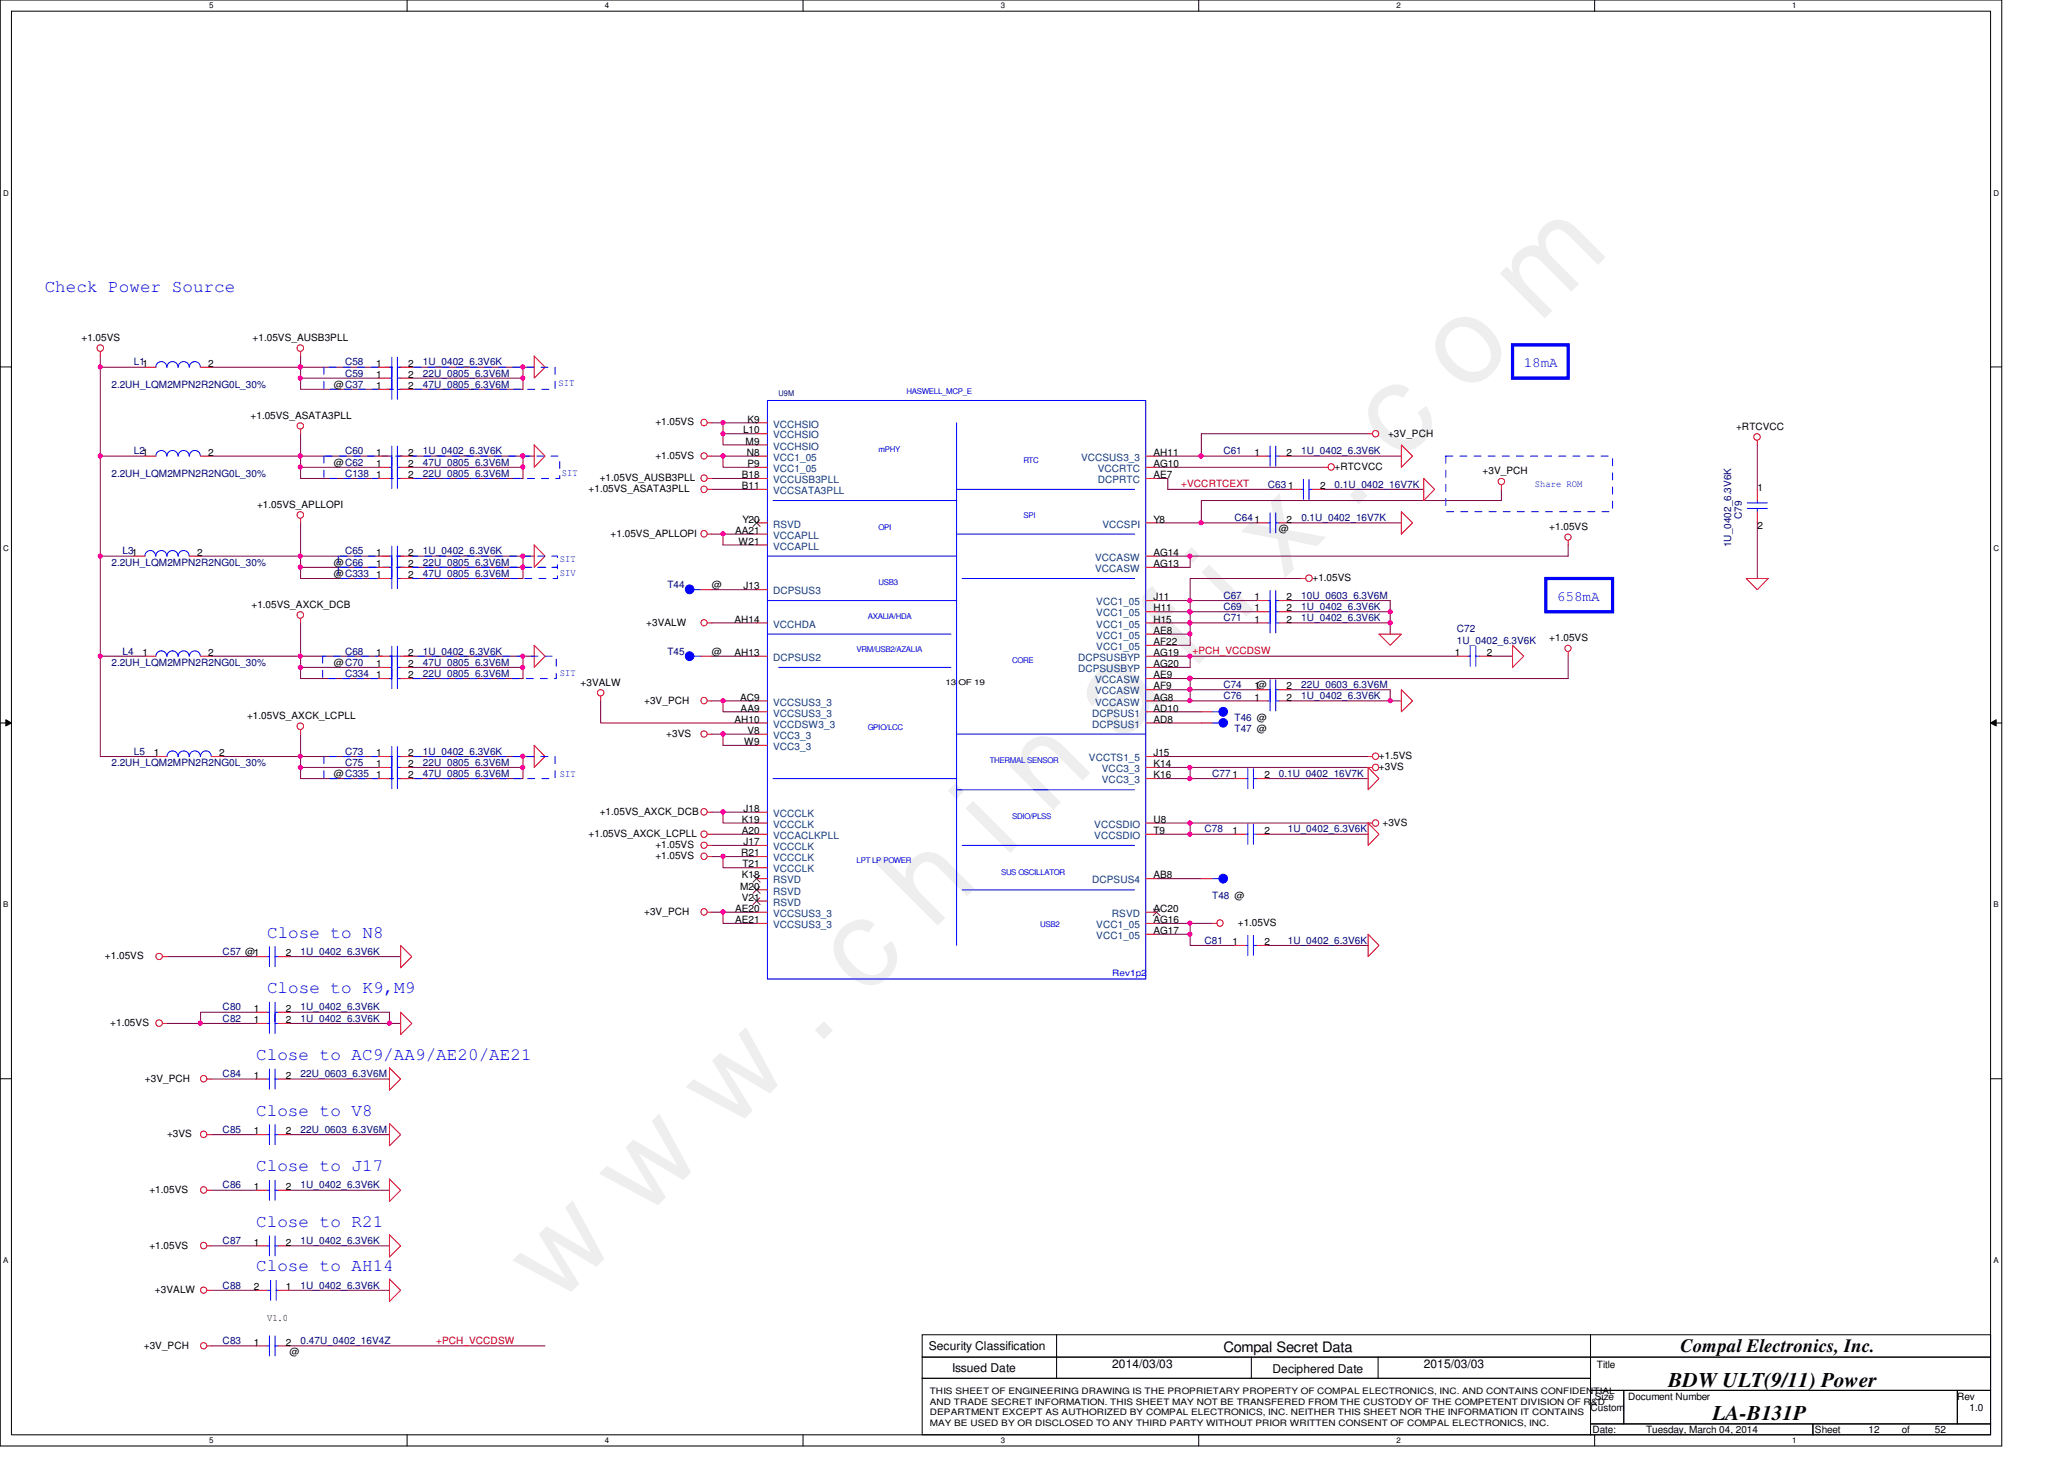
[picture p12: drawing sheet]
<svg xmlns="http://www.w3.org/2000/svg" width="297mm" height="210mm" viewBox="0 0 297 210" stroke-linecap="round" stroke-linejoin="round" font-family="sans-serif">
<defs><g id="words">
<text font-size="17.6" fill="#f0f" x="80.1" y="188" transform="rotate(-45 80.1 188)">w w w . c h i n a f i x . c o m</text>
<g font-size="3">
<text x="240.1" y="199.6">BDW ULT(9/11) Power</text>
<text x="246.5" y="204.3">LA-B131P</text>
</g>
<text font-size="2.7" x="241.8" y="194.5">Compal Electronics, Inc.</text>
<g font-size="2.5" fill="#00f">
<text x="6.4" y="42.1">Check Power Source</text>
<text x="38.4" y="134.9">Close to N8</text>
<text x="38.4" y="142.9">Close to K9,M9</text>
<text x="36.9" y="152.5">Close to AC9/AA9/AE20/AE21</text>
<text x="36.9" y="160.5">Close to V8</text>
<text x="36.9" y="168.5">Close to J17</text>
<text x="36.9" y="176.5">Close to R21</text>
<text x="36.9" y="182.9">Close to AH14</text>
</g>
<g font-size="2.1" fill="#00f">
<text x="219.3" y="52.8">18mA</text>
<text x="224.1" y="86.4">658mA</text>
</g>
<text font-size="2.1" x="176.1" y="194.4">Compal Secret Data</text>
<g font-size="1.7">
<text x="133.7" y="194.3">Security Classification</text>
<text x="137" y="197.3">Issued Date</text>
<text x="160.1" y="196.9">2014/03/03</text>
<text x="183.1" y="197.5">Deciphered Date</text>
<text x="204.9" y="196.9">2015/03/03</text>
</g>
<g font-size="1.4">
<text x="11.7" y="49.1">+1.05VS</text>
<text x="30" y="52.8">2</text>
<text x="36.4" y="49.1">+1.05VS_AUSB3PLL</text>
<text x="54.1" y="52.8">1</text>
<text x="58.8" y="52.8">2</text>
<text x="48" y="55.8">@C37</text>
<text x="54.1" y="56">1</text>
<text x="54.1" y="54.4">1</text>
<text x="58.8" y="56">2</text>
<text x="58.8" y="54.4">2</text>
<text x="30" y="65.6">2</text>
<text x="36.1" y="60.2">+1.05VS_ASATA3PLL</text>
<text x="54.1" y="65.6">1</text>
<text x="58.8" y="65.6">2</text>
<text x="94.3" y="61.2">+1.05VS</text>
<text x="94.3" y="66">+1.05VS</text>
<text x="106.9" y="62.4">L10</text>
<text x="107.3" y="64">M9</text>
<text x="107.5" y="65.6">N8</text>
<text x="107.6" y="60.8">K9</text>
<text x="166" y="65.6">AH11</text>
<text x="180.5" y="65.6">1</text>
<text x="185.2" y="65.6">2</text>
<text x="199.8" y="62.8">+3V_PCH</text>
<text x="249.8" y="61.8">+RTCVCC</text>
<text x="48" y="67">@C62</text>
<text x="54.1" y="68.8">1</text>
<text x="54.1" y="67.2">1</text>
<text x="58.8" y="68.8">2</text>
<text x="58.8" y="67.2">2</text>
<text x="84.7" y="70.8">+1.05VS_ASATA3PLL</text>
<text x="86.3" y="69.2">+1.05VS_AUSB3PLL</text>
<text x="106.8" y="68.8">B18</text>
<text x="106.8" y="70.4">B11</text>
<text x="107.6" y="67.2">P9</text>
<text x="166" y="68.8">AE7</text>
<text x="166" y="67.2">AG10</text>
<text x="185.4" y="70.4">1</text>
<text x="190" y="70.4">2</text>
<text x="192.1" y="67.6">+RTCVCC</text>
<text x="213.4" y="68.2">+3V_PCH</text>
<text x="252.9" y="70.6">1</text>
<text x="37" y="73.1">+1.05VS_APLLOPI</text>
<text x="87.9" y="77.2">+1.05VS_APLLOPI</text>
<text x="105.8" y="76.8">AA21</text>
<text x="106.8" y="75.2">Y20</text>
<text x="166" y="75.2">Y8</text>
<text x="184.1" y="76.6">@</text>
<text x="185.2" y="75.2">2</text>
<text x="223" y="76.2">+1.05VS</text>
<text x="252.9" y="76.1">2</text>
<text x="28.4" y="80">2</text>
<text x="48" y="81.4">@C66</text>
<text x="48" y="83">@C333</text>
<text x="54.1" y="81.6">1</text>
<text x="54.1" y="80">1</text>
<text x="54.1" y="83.2">1</text>
<text x="58.8" y="81.6">2</text>
<text x="58.8" y="80">2</text>
<text x="58.8" y="83.2">2</text>
<text x="106.3" y="78.4">W21</text>
<text x="166" y="81.6">AG13</text>
<text x="166" y="80">AG14</text>
<text x="188.9" y="83.6">+1.05VS</text>
<text x="36.2" y="87.5">+1.05VS_AXCK_DCB</text>
<text x="102.4" y="84.6">@</text>
<text x="105.7" y="89.6">AH14</text>
<text x="107" y="84.8">J13</text>
<text x="166" y="89.6">H15</text>
<text x="166" y="88">H11</text>
<text x="166" y="86.4">J11</text>
<text x="180.5" y="86.4">1</text>
<text x="180.5" y="89.6">1</text>
<text x="180.5" y="88">1</text>
<text x="185.2" y="86.4">2</text>
<text x="185.2" y="89.6">2</text>
<text x="185.2" y="88">2</text>
<text x="20.5" y="94.4">1</text>
<text x="30" y="94.4">2</text>
<text x="48" y="95.8">@C70</text>
<text x="54.1" y="94.4">1</text>
<text x="54.1" y="96">1</text>
<text x="58.8" y="94.4">2</text>
<text x="58.8" y="96">2</text>
<text x="93" y="90">+3VALW</text>
<text x="102.4" y="94.2">@</text>
<text x="105.7" y="94.4">AH13</text>
<text x="166" y="94.4">AG19</text>
<text x="166" y="96">AG20</text>
<text x="166" y="91.2">AE8</text>
<text x="166" y="92.8">AF22</text>
<text x="209.4" y="94.4">1</text>
<text x="214" y="94.4">2</text>
<text x="223" y="92.2">+1.05VS</text>
<text x="54.1" y="97.6">1</text>
<text x="58.8" y="97.6">2</text>
<text x="83.6" y="98.6">+3VALW</text>
<text x="92.7" y="101.2">+3V_PCH</text>
<text x="106.5" y="100.8">AC9</text>
<text x="166" y="100.8">AG8</text>
<text x="166" y="99.2">AF9</text>
<text x="166" y="97.6">AE9</text>
<text x="180.5" y="100.8">1</text>
<text x="180.5" y="99.2">1@</text>
<text x="185.2" y="100.8">2</text>
<text x="185.2" y="99.2">2</text>
<text x="35.6" y="103.5">+1.05VS_AXCK_LCPLL</text>
<text x="95.9" y="106">+3VS</text>
<text x="105.7" y="104">AH10</text>
<text x="106.6" y="102.4">AA9</text>
<text x="107.1" y="107.2">W9</text>
<text x="107.6" y="105.6">V8</text>
<text x="166" y="102.4">AD10</text>
<text x="166" y="104">AD8</text>
<text x="22.1" y="108.8">1</text>
<text x="31.5" y="108.8">2</text>
<text x="48" y="111.8">@C335</text>
<text x="54.1" y="110.4">1</text>
<text x="54.1" y="108.8">1</text>
<text x="54.1" y="112">1</text>
<text x="58.8" y="110.4">2</text>
<text x="58.8" y="108.8">2</text>
<text x="58.8" y="112">2</text>
<text x="166" y="108.8">J15</text>
<text x="166" y="110.4">K14</text>
<text x="166" y="112">K16</text>
<text x="177.4" y="112">1</text>
<text x="182" y="112">2</text>
<text x="198.5" y="109.2">+1.5VS</text>
<text x="198.5" y="110.8">+3VS</text>
<text x="86.3" y="117.2">+1.05VS_AXCK_DCB</text>
<text x="106.8" y="120">A20</text>
<text x="106.8" y="118.4">K19</text>
<text x="107" y="116.8">J18</text>
<text x="166" y="118.4">U8</text>
<text x="166" y="120">T9</text>
<text x="177.4" y="120">1</text>
<text x="182" y="120">2</text>
<text x="199" y="118.8">+3VS</text>
<text x="84.7" y="120.4">+1.05VS_AXCK_LCPLL</text>
<text x="94.3" y="122">+1.05VS</text>
<text x="94.3" y="123.6">+1.05VS</text>
<text x="106.7" y="123.2">R21</text>
<text x="106.8" y="124.8">T21</text>
<text x="107" y="121.6">J17</text>
<text x="92.7" y="131.6">+3V_PCH</text>
<text x="105.8" y="131.2">AE20</text>
<text x="106.5" y="128">M20</text>
<text x="106.8" y="129.6">V21</text>
<text x="106.8" y="126.4">K18</text>
<text x="166" y="131.2">AC20</text>
<text x="166" y="126.4">AB8</text>
<text x="41.1" y="137.6">2</text>
<text x="105.8" y="132.8">AE21</text>
<text x="166" y="132.8">AG16</text>
<text x="166" y="134.4">AG17</text>
<text x="177.4" y="136">1</text>
<text x="178.1" y="133.2">+1.05VS</text>
<text x="182" y="136">2</text>
<text x="15.1" y="138">+1.05VS</text>
<text x="15.9" y="147.6">+1.05VS</text>
<text x="36.5" y="147.2">1</text>
<text x="36.5" y="145.6">1</text>
<text x="41.1" y="147.2">2</text>
<text x="41.1" y="145.6">2</text>
<text x="20.9" y="155.6">+3V_PCH</text>
<text x="36.5" y="155.2">1</text>
<text x="41.1" y="155.2">2</text>
<text x="24" y="163.6">+3VS</text>
<text x="36.5" y="163.2">1</text>
<text x="41.1" y="163.2">2</text>
<text x="21.5" y="171.6">+1.05VS</text>
<text x="36.5" y="171.2">1</text>
<text x="41.1" y="171.2">2</text>
<text x="21.5" y="179.6">+1.05VS</text>
<text x="36.5" y="179.2">1</text>
<text x="41.1" y="179.2">2</text>
<text x="36.5" y="185.6">2</text>
<text x="41.1" y="185.6">1</text>
<text x="22.3" y="186">+3VALW</text>
<text x="38.4" y="190">V1.0</text>
<text x="20.7" y="194">+3V_PCH</text>
<text x="36.5" y="193.6">1</text>
<text x="41.1" y="193.6">2</text>
<text x="41.7" y="195">@</text>
<text x="229.8" y="196.8">Title</text>
<text x="228.9" y="203">Custom</text>
<text x="229.5" y="201.4">Size</text>
<text x="234.3" y="201.4">Document Number</text>
<text x="281.7" y="201.4">Rev</text>
<text x="283.5" y="203">1.0</text>
<text x="229.2" y="206.2">Date:</text>
<text x="236.9" y="206.2">Tuesday, March 04, 2014</text>
<text x="261.2" y="206.2">Sheet</text>
<text x="268.9" y="206.2">12</text>
<text x="273.7" y="206.2">of</text>
<text x="278.5" y="206.2">52</text>
</g>
<g font-size="1.4" fill="#000080">
<text x="19.3" y="52.6">L11</text>
<text x="49.7" y="52.6">C58</text>
<text x="60.9" y="52.6">1U_0402_6.3V6K</text>
<text x="16" y="55.8">2.2UH_LQM2MPN2R2NG0L_30%</text>
<text x="49.7" y="54.2">C59</text>
<text x="60.9" y="55.8">47U_0805_6.3V6M</text>
<text x="60.9" y="54.2">22U_0805_6.3V6M</text>
<text x="19.3" y="65.4">L21</text>
<text x="49.7" y="65.4">C60</text>
<text x="60.9" y="65.4">1U_0402_6.3V6K</text>
<text x="176.1" y="65.4">C61</text>
<text x="187.3" y="65.4">1U_0402_6.3V6K</text>
<text x="16" y="68.6">2.2UH_LQM2MPN2R2NG0L_30%</text>
<text x="49.7" y="68.6">C138</text>
<text x="60.9" y="68.6">22U_0805_6.3V6M</text>
<text x="60.9" y="67">47U_0805_6.3V6M</text>
<text x="182.5" y="70.2">C63</text>
<text x="192.1" y="70.2">0.1U_0402_16V7K</text>
<text x="177.7" y="75">C641</text>
<text x="187.3" y="75">0.1U_0402_16V7K</text>
<text x="250.7" y="74.7" transform="rotate(-90 250.7 74.7)">C79</text>
<text x="16" y="81.4">2.2UH_LQM2MPN2R2NG0L_30%</text>
<text x="17.6" y="79.8">L31</text>
<text x="49.7" y="79.8">C65</text>
<text x="60.9" y="81.4">22U_0805_6.3V6M</text>
<text x="60.9" y="79.8">1U_0402_6.3V6K</text>
<text x="60.9" y="83">47U_0805_6.3V6M</text>
<text x="249.1" y="78.7" transform="rotate(-90 249.1 78.7)">1U_0402_6.3V6K</text>
<text x="96.1" y="84.6">T44</text>
<text x="176.1" y="86.2">C67</text>
<text x="176.1" y="89.4">C71</text>
<text x="176.1" y="87.8">C69</text>
<text x="187.3" y="86.2">10U_0603_6.3V6M</text>
<text x="187.3" y="89.4">1U_0402_6.3V6K</text>
<text x="187.3" y="87.8">1U_0402_6.3V6K</text>
<text x="16" y="95.8">2.2UH_LQM2MPN2R2NG0L_30%</text>
<text x="17.6" y="94.2">L4</text>
<text x="49.7" y="94.2">C68</text>
<text x="60.9" y="94.2">1U_0402_6.3V6K</text>
<text x="60.9" y="95.8">47U_0805_6.3V6M</text>
<text x="96.1" y="94.2">T45</text>
<text x="209.7" y="91">C72</text>
<text x="209.7" y="92.6">1U_0402_6.3V6K</text>
<text x="49.7" y="97.4">C334</text>
<text x="60.9" y="97.4">22U_0805_6.3V6M</text>
<text x="176.1" y="100.6">C76</text>
<text x="176.1" y="99">C74</text>
<text x="187.3" y="100.6">1U_0402_6.3V6K</text>
<text x="187.3" y="99">22U_0603_6.3V6M</text>
<text x="177.7" y="105.4">T47 @</text>
<text x="177.7" y="103.8">T46 @</text>
<text x="16" y="110.2">2.2UH_LQM2MPN2R2NG0L_30%</text>
<text x="19.3" y="108.6">L5</text>
<text x="49.7" y="110.2">C75</text>
<text x="49.7" y="108.6">C73</text>
<text x="60.9" y="110.2">22U_0805_6.3V6M</text>
<text x="60.9" y="108.6">1U_0402_6.3V6K</text>
<text x="60.9" y="111.8">47U_0805_6.3V6M</text>
<text x="174.5" y="111.8">C77</text>
<text x="184.1" y="111.8">0.1U_0402_16V7K</text>
<text x="173.4" y="119.8">C78</text>
<text x="185.3" y="119.8">1U_0402_6.3V6K</text>
<text x="174.5" y="129.4">T48 @</text>
<text x="32" y="137.4">C57 @1</text>
<text x="43.3" y="137.4">1U_0402_6.3V6K</text>
<text x="173.4" y="135.8">C81</text>
<text x="185.3" y="135.8">1U_0402_6.3V6K</text>
<text x="32" y="147">C82</text>
<text x="32" y="145.4">C80</text>
<text x="43.3" y="147">1U_0402_6.3V6K</text>
<text x="43.3" y="145.4">1U_0402_6.3V6K</text>
<text x="32" y="155">C84</text>
<text x="43.3" y="155">22U_0603_6.3V6M</text>
<text x="32" y="163">C85</text>
<text x="43.3" y="163">22U_0603_6.3V6M</text>
<text x="32" y="171">C86</text>
<text x="43.3" y="171">1U_0402_6.3V6K</text>
<text x="32" y="179">C87</text>
<text x="43.3" y="179">1U_0402_6.3V6K</text>
<text x="32" y="185.4">C88</text>
<text x="43.3" y="185.4">1U_0402_6.3V6K</text>
<text x="32" y="193.4">C83</text>
<text x="43.3" y="193.4">0.47U_0402_16V4Z</text>
</g>
<g font-size="1.4" fill="#00f">
<text x="80.4" y="55.6">SIT</text>
<text x="80.9" y="68.4">SIT</text>
<text x="220.9" y="70">Share ROM</text>
<text x="80.6" y="82.8">SIV</text>
<text x="80.6" y="80.9">SIT</text>
<text x="80.6" y="97.2">SIT</text>
<text x="80.6" y="111.8">SIT</text>
</g>
<g font-size="1.4" fill="#004080">
<text x="111.2" y="61.5">VCCHSIO</text>
<text x="111.2" y="64.7">VCCHSIO</text>
<text x="111.2" y="63.1">VCCHSIO</text>
<text x="111.2" y="66.3">VCC1_05</text>
<text x="111.2" y="67.9">VCC1_05</text>
<text x="111.2" y="69.5">VCCUSB3PLL</text>
<text x="111.2" y="71.1">VCCSATA3PLL</text>
<text x="155.6" y="66.3">VCCSUS3_3</text>
<text x="158" y="69.5">DCPRTC</text>
<text x="158" y="67.9">VCCRTC</text>
<text x="111.2" y="75.9">RSVD</text>
<text x="111.2" y="77.5">VCCAPLL</text>
<text x="158.7" y="75.9">VCCSPI</text>
<text x="111.2" y="79.1">VCCAPLL</text>
<text x="157.6" y="82.3">VCCASW</text>
<text x="157.6" y="80.7">VCCASW</text>
<text x="111.2" y="85.5">DCPSUS3</text>
<text x="157.8" y="88.7">VCC1_05</text>
<text x="157.8" y="87.1">VCC1_05</text>
<text x="111.2" y="95.1">DCPSUS2</text>
<text x="111.2" y="90.3">VCCHDA</text>
<text x="155.1" y="95.1">DCPSUSBYP</text>
<text x="157.8" y="91.9">VCC1_05</text>
<text x="157.8" y="90.3">VCC1_05</text>
<text x="157.8" y="93.5">VCC1_05</text>
<text x="111.2" y="101.5">VCCSUS3_3</text>
<text x="155.1" y="96.7">DCPSUSBYP</text>
<text x="157.6" y="101.5">VCCASW</text>
<text x="157.6" y="99.9">VCCASW</text>
<text x="157.6" y="98.3">VCCASW</text>
<text x="111.2" y="103.1">VCCSUS3_3</text>
<text x="111.2" y="104.7">VCCDSW3_3</text>
<text x="111.2" y="107.9">VCC3_3</text>
<text x="111.2" y="106.3">VCC3_3</text>
<text x="157.2" y="103.1">DCPSUS1</text>
<text x="157.2" y="104.7">DCPSUS1</text>
<text x="156.7" y="109.5">VCCTS1_5</text>
<text x="158.6" y="111.1">VCC3_3</text>
<text x="158.6" y="112.7">VCC3_3</text>
<text x="111.2" y="117.5">VCCCLK</text>
<text x="111.2" y="119.1">VCCCLK</text>
<text x="157.5" y="119.1">VCCSDIO</text>
<text x="111.2" y="120.7">VCCACLKPLL</text>
<text x="111.2" y="122.3">VCCCLK</text>
<text x="111.2" y="125.5">VCCCLK</text>
<text x="111.2" y="123.9">VCCCLK</text>
<text x="157.5" y="120.7">VCCSDIO</text>
<text x="111.2" y="128.7">RSVD</text>
<text x="111.2" y="131.9">VCCSUS3_3</text>
<text x="111.2" y="130.3">RSVD</text>
<text x="111.2" y="127.1">RSVD</text>
<text x="157.2" y="127.1">DCPSUS4</text>
<text x="160" y="131.9">RSVD</text>
<text x="111.2" y="133.5">VCCSUS3_3</text>
<text x="157.8" y="133.5">VCC1_05</text>
<text x="157.8" y="135.1">VCC1_05</text>
</g>
<g font-size="1.4" fill="#f00">
<text x="170" y="70.1">+VCCRTCEXT</text>
<text x="171.6" y="94.1">+PCH_VCCDSW</text>
<text x="62.8" y="193.3">+PCH_VCCDSW</text>
</g>
<text font-size="1.3" fill="#00f" x="160.1" y="140.4">Rev1p2</text>
<g font-size="1.3">
<text x="133.8" y="200.6">THIS SHEET OF ENGINEERING DRAWING IS THE PROPRIETARY PROPERTY OF COMPAL ELECTRONICS, INC. AND CONTAINS CONFIDENTIAL</text>
<text x="133.8" y="202.1">AND TRADE SECRET INFORMATION. THIS SHEET MAY NOT BE TRANSFERED FROM THE CUSTODY OF THE COMPETENT DIVISION OF R&amp;D</text>
<text x="133.8" y="203.6">DEPARTMENT EXCEPT AS AUTHORIZED BY COMPAL ELECTRONICS, INC. NEITHER THIS SHEET NOR THE INFORMATION IT CONTAINS</text>
<text x="133.8" y="205.1">MAY BE USED BY OR DISCLOSED TO ANY THIRD PARTY WITHOUT PRIOR WRITTEN CONSENT OF COMPAL ELECTRONICS, INC.</text>
</g>
<g font-size="1.1">
<text x="30.1" y="1.1">5</text>
<text x="87" y="1.1">4</text>
<text x="144" y="1.1">3</text>
<text x="201" y="1.1">2</text>
<text x="257.9" y="1.1">1</text>
<text x=".5" y="28.2">D</text>
<text x="286.9" y="28.2">D</text>
<text x=".5" y="79.3">C</text>
<text x="286.9" y="79.3">C</text>
<text x="136.1" y="98.6">13 OF 19</text>
<text x=".5" y="130.6">B</text>
<text x="286.9" y="130.6">B</text>
<text x=".5" y="181.7">A</text>
<text x="286.9" y="181.7">A</text>
<text x="30.1" y="207.6">5</text>
<text x="87" y="207.6">4</text>
<text x="144" y="207.6">3</text>
<text x="201" y="207.6">2</text>
<text x="257.9" y="207.6">1</text>
</g>
<text font-size="1.1" fill="#000080" x="112.1" y="57">U9M</text>
<g font-size="1.1" fill="#00f">
<text x="130.5" y="56.7">HASWELL_MCP_E</text>
<text x="126.4" y="65">mPHY</text>
<text x="147.3" y="66.6">RTC</text>
<text x="126.4" y="76.2">OPI</text>
<text x="147.3" y="74.6">SPI</text>
<text x="124.9" y="89">AXALIA/HDA</text>
<text x="126.4" y="84.2">USB3</text>
<text x="123.3" y="93.8">VRM/USB2/AZALIA</text>
<text x="145.7" y="95.4">CORE</text>
<text x="124.9" y="105">GPIO/LCC</text>
<text x="142.4" y="109.8">THERMAL SENSOR</text>
<text x="145.7" y="117.8">SDIO/PLSS</text>
<text x="123.3" y="124.2">LPT LP POWER</text>
<text x="144.1" y="125.8">SUS OSCILLATOR</text>
<text x="149.7" y="133.3">USB2</text>
</g>
</g></defs>
<path d="M0 0h288.1v208h-288.1zM1.6 1.6h284.9v204.8h-284.9z" fill="none" stroke="#000" stroke-width=".14"/>
<g fill="#fff">
<path d="M30.1 .2h.6v1.2h-.6z"/>
<path d="M30.1 206.6h.6v1.2h-.6z"/>
</g>
<path d="M58.6 0v1.6M58.6 206.4v1.6" fill="none" stroke="#000" stroke-width=".14"/>
<g fill="#fff">
<path d="M87 .2h.6v1.2h-.6z"/>
<path d="M87 206.6h.6v1.2h-.6z"/>
</g>
<path d="M115.6 0v1.6M115.6 206.4v1.6" fill="none" stroke="#000" stroke-width=".14"/>
<g fill="#fff">
<path d="M144 .2h.6v1.2h-.6z"/>
<path d="M144 206.6h.6v1.2h-.6z"/>
</g>
<path d="M172.5 0v1.6M172.5 206.4v1.6" fill="none" stroke="#000" stroke-width=".14"/>
<g fill="#fff">
<path d="M201 .2h.6v1.2h-.6z"/>
<path d="M201 206.6h.6v1.2h-.6z"/>
</g>
<path d="M229.5 0v1.6M229.5 206.4v1.6" fill="none" stroke="#000" stroke-width=".14"/>
<g fill="#fff">
<path d="M257.9 .2h.6v1.2h-.6z"/>
<path d="M257.9 206.6h.6v1.2h-.6z"/>
<path d="M.5 27.2h.7v1.2h-.7z"/>
<path d="M286.9 27.2h.8v1.2h-.8z"/>
<path d="M.5 78.4h.7v1.1h-.7z"/>
<path d="M286.9 78.4h.8v1.1h-.8z"/>
</g>
<path d="M0 52.8h1.6M286.5 52.8h1.6" fill="none" stroke="#000" stroke-width=".14"/>
<g fill="#fff">
<path d="M.5 129.6h.7v1.2h-.7z"/>
<path d="M286.9 129.6h.7v1.2h-.7z"/>
</g>
<path d="M0 104h1.6M.8 103.5l.8 .5-.8 .4zM286.5 104l.8-.5v.9zM286.5 104h1.6" fill="none" stroke="#000" stroke-width=".14"/>
<path d="M.8 103.5l.8 .5-.8 .4zM286.5 104l.8-.5v.9z" fill="#000"/>
<g fill="#fff">
<path d="M.5 180.8h.7v1.2h-.7z"/>
<path d="M286.9 180.8h.7v1.2h-.7z"/>
</g>
<path d="M0 155.2h1.6M286.5 155.2h1.6" fill="none" stroke="#000" stroke-width=".14"/>
<path d="M252.9 75.2v8M252.9 64v6.4M14.4 94.4v14.4h8M171.3 97.6h54.4M171.3 80h54.4M166.5 108.8h30.4" fill="none" stroke="#800040" stroke-width=".14"/>
<circle cx="14.4" cy="94.4" r=".3" fill="#f0f"/>
<circle cx="14.4" cy="94.4" r=".3" fill="none" stroke="#f0f" stroke-width=".14"/>
<path d="M14.4 80v14.4h6.5M30.4 94.4h24M32 108.8h22.4M30.4 163.2h6.5M30.4 179.2h6.5M30.4 171.2h6.5M41.7 163.2h14.3M41.7 171.2h14.3M41.7 179.2h14.3" fill="none" stroke="#800040" stroke-width=".14"/>
<circle cx="43.2" cy="108.8" r=".3" fill="#f0f"/>
<circle cx="43.2" cy="108.8" r=".3" fill="none" stroke="#f0f" stroke-width=".14"/>
<path d="M43.3 89.6v4.8M43.3 105.6v3.2" fill="none" stroke="#800040" stroke-width=".14"/>
<circle cx="43.2" cy="94.4" r=".3" fill="#f0f"/>
<circle cx="43.2" cy="94.4" r=".3" fill="none" stroke="#f0f" stroke-width=".14"/>
<path d="M14.4 51.2v1.6h6.5M30.4 52.8h12.9M14.4 65.6h6.5M59.3 67.2h16M30.4 155.2h6.5M41.7 155.2h14.3M30.4 185.6h6.5M41.7 185.6h14.3" fill="none" stroke="#800040" stroke-width=".14"/>
<circle cx="43.2" cy="52.8" r=".3" fill="#f0f"/>
<circle cx="43.2" cy="52.8" r=".3" fill="none" stroke="#f0f" stroke-width=".14"/>
<path d="M14.4 52.8v12.8M43.3 54.4h11.1" fill="none" stroke="#800040" stroke-width=".14"/>
<circle cx="14.4" cy="65.6" r=".31" fill="#f0f"/>
<circle cx="14.4" cy="65.6" r=".31" fill="none" stroke="#f0f" stroke-width=".14"/>
<circle cx="14.4" cy="52.8" r=".3" fill="#f0f"/>
<circle cx="14.4" cy="52.8" r=".3" fill="none" stroke="#f0f" stroke-width=".14"/>
<path d="M14.4 65.6v14.4h4.9M43.3 75.2v4.8" fill="none" stroke="#800040" stroke-width=".14"/>
<circle cx="14.4" cy="80" r=".3" fill="#f0f"/>
<circle cx="14.4" cy="80" r=".3" fill="none" stroke="#f0f" stroke-width=".14"/>
<path d="M43.3 52.8v1.6" fill="none" stroke="#800040" stroke-width=".14"/>
<circle cx="43.2" cy="54.4" r=".3" fill="#f0f"/>
<circle cx="43.2" cy="54.4" r=".3" fill="none" stroke="#f0f" stroke-width=".14"/>
<circle cx="43.2" cy="52.8" r=".3" fill="#f0f"/>
<circle cx="43.2" cy="52.8" r=".3" fill="none" stroke="#f0f" stroke-width=".14"/>
<path d="M28.9 145.6h8M28.9 147.2h8M41.7 145.6h14.3" fill="none" stroke="#800040" stroke-width=".14"/>
<circle cx="28.8" cy="147.2" r=".3" fill="#f0f"/>
<circle cx="28.8" cy="147.2" r=".3" fill="none" stroke="#f0f" stroke-width=".14"/>
<path d="M41.7 147.2h14.3" fill="none" stroke="#800040" stroke-width=".14"/>
<circle cx="56" cy="147.2" r=".3" fill="#f0f"/>
<circle cx="56" cy="147.2" r=".3" fill="none" stroke="#f0f" stroke-width=".14"/>
<g fill="none" stroke="#800040" stroke-width=".14">
<path d="M43.3 54.4v1.6h11.1M43.3 52.8h11.1M59.3 56h16M59.3 68.8h16M172.9 72h43.2M43.3 94.4v1.6h11.1M59.3 96h16M171.3 94.4h38.4M43.3 110.4h11.1M24 137.6h12.9M41.7 137.6h16M28.9 145.6v1.6h-4.9"/>
<path d="M30.4 193.6h6.5M41.7 193.6h36.7"/>
</g>
<circle cx="43.2" cy="110.4" r=".3" fill="#f0f"/>
<circle cx="43.2" cy="110.4" r=".3" fill="none" stroke="#f0f" stroke-width=".14"/>
<path d="M43.3 68.8h11.1M43.3 65.6v1.6h11.1M43.3 108.8v1.6M59.3 110.4h16M59.3 108.8h16" fill="none" stroke="#800040" stroke-width=".14"/>
<circle cx="43.2" cy="67.2" r=".3" fill="#f0f"/>
<circle cx="43.2" cy="67.2" r=".3" fill="none" stroke="#f0f" stroke-width=".14"/>
<path d="M43.3 65.6h11.1" fill="none" stroke="#800040" stroke-width=".14"/>
<circle cx="43.2" cy="65.6" r=".31" fill="#f0f"/>
<circle cx="43.2" cy="65.6" r=".31" fill="none" stroke="#f0f" stroke-width=".14"/>
<path d="M43.3 51.2v1.6M59.3 52.8h16M59.3 54.4h16M43.3 67.2v1.6M43.3 62.4v3.2h-12.9M59.3 65.6h16M43.3 80h11.1M59.3 94.4h16M56 145.6v1.6h1.7" fill="none" stroke="#800040" stroke-width=".14"/>
<circle cx="43.2" cy="80" r=".3" fill="#f0f"/>
<circle cx="43.2" cy="80" r=".3" fill="none" stroke="#f0f" stroke-width=".14"/>
<path d="M28.9 80h14.4M43.3 81.6h11.1" fill="none" stroke="#800040" stroke-width=".14"/>
<circle cx="43.2" cy="81.6" r=".31" fill="#f0f"/>
<circle cx="43.2" cy="81.6" r=".31" fill="none" stroke="#f0f" stroke-width=".14"/>
<path d="M43.3 80v3.2h11.1M43.3 96v1.6h11.1M59.3 81.6h16M59.3 80h16v1.6M75.3 81.6v1.6h-16" fill="none" stroke="#800040" stroke-width=".14"/>
<circle cx="43.2" cy="96" r=".3" fill="#f0f"/>
<circle cx="43.2" cy="96" r=".3" fill="none" stroke="#f0f" stroke-width=".14"/>
<path d="M59.3 97.6h16M43.3 110.4v1.6h11.1M75.3 110.4v1.6h-16" fill="none" stroke="#800040" stroke-width=".14"/>
<g fill="none" stroke="#f00" stroke-width=".14">
<path d="M14.4 50.6v.6M20.9 52.8h1.5M28.9 52.8h1.5M43.3 50.6v.6M54.4 52.8h1.6M54.4 56h1.6M54.4 54.4h1.6M57.7 52.8h1.6M57.7 56h1.6M57.7 54.4h1.6M20.9 65.6h1.5M28.9 65.6h1.5"/>
<path d="M43.3 61.8v.6M43.3 74.6v.6M54.4 68.8h1.6M54.4 65.6h1.6M54.4 67.2h1.6M57.7 68.8h1.6M57.7 65.6h1.6M57.7 67.2h1.6M252.9 63.4v.6M252.9 70.4v1.6M252.9 73.6v1.6M19.3 80h1.6"/>
<path d="M20.9 94.4h1.5M27.3 80h1.6M28.9 94.4h1.5M43.3 89v.6M54.4 80h1.6M54.4 97.6h1.6M54.4 94.4h1.6M54.4 81.6h1.6M54.4 96h1.6M54.4 83.2h1.6M57.7 80h1.6M57.7 97.6h1.6"/>
<path d="M57.7 94.4h1.6M57.7 81.6h1.6M57.7 96h1.6M57.7 83.2h1.6M251.3 83.2h3.2l-1.6 1.6zM22.4 108.8h1.6M30.4 108.8h1.6M43.3 105v.6M54.4 108.8h1.6M54.4 110.4h1.6M54.4 112h1.6M57.7 108.8h1.6"/>
<path d="M57.7 110.4h1.6M57.7 112h1.6M23.4 137.6h.6M36.9 137.6h1.5M40 137.6h1.7M57.7 136l1.6 1.6-1.6 1.6zM23.4 147.2h.6M29.8 155.2h.6M36.9 155.2h1.5M36.9 147.2h1.5M36.9 145.6h1.5M40 155.2h1.7"/>
<path d="M40 147.2h1.7M40 145.6h1.7M56 153.6l1.7 1.6-1.7 1.6zM57.7 145.6l1.6 1.6-1.6 1.6zM29.8 163.2h.6M29.8 171.2h.6M29.8 179.2h.6M36.9 171.2h1.5M36.9 179.2h1.5M36.9 163.2h1.5M40 171.2h1.7M40 179.2h1.7"/>
<path d="M40 163.2h1.7M56 161.6l1.7 1.6-1.7 1.6zM56 169.6l1.7 1.6-1.7 1.7zM56 177.6l1.7 1.6-1.7 1.7zM29.8 185.6h.6M29.8 193.6h.6M36.9 185.6h1.5M36.9 193.6h1.5M40 185.6h1.7M40 193.6h1.7M56 184l1.7 1.6-1.7 1.6z"/>
<circle cx="14.4" cy="50.1" r=".47"/>
<circle cx="43.2" cy="50.1" r=".47"/>
<circle cx="43.2" cy="74.1" r=".47"/>
<circle cx="43.2" cy="61.3" r=".46"/>
<circle cx="252.9" cy="62.9" r=".47"/>
<circle cx="43.2" cy="88.5" r=".47"/>
<circle cx="43.2" cy="104.5" r=".47"/>
<circle cx="22.9" cy="137.6" r=".46"/>
<circle cx="22.9" cy="147.2" r=".47"/>
<circle cx="29.3" cy="155.2" r=".46"/>
<circle cx="29.3" cy="163.2" r=".46"/>
<circle cx="29.3" cy="171.2" r=".46"/>
<circle cx="29.3" cy="179.2" r=".46"/>
<circle cx="29.3" cy="193.6" r=".45"/>
<circle cx="29.3" cy="185.6" r=".45"/>
</g>
<g fill="none" stroke="#000" stroke-width=".14">
<path d="M132.7 192h96.2v3.2h-96.2zM132.7 195.2h96.2v3.1h-96.2zM132.7 198.3h96.2v8.1h-96.2zM152.1 192v6.3M180.1 195.2v3.1M198.3 195.2v3.1M228.9 192h57.6v3.2h-57.6zM228.9 195.2h57.6v4.8h-57.6zM228.9 200h4.8v4.9h-4.8zM228.9 204.9h32v1.5h-32zM233.7 200h48v4.9h-48zM260.9 204.9h25.6v1.5h-25.6z"/>
<path d="M281.7 200h4.8v4.9h-4.8z"/>
</g>
<path d="M46.6 52.8h33.3v3.2h-33.3zM46.6 65.6h34v3.2h-34zM46.4 94.4h33.7v3.2h-33.7zM48.7 80h31.5v1.6h-31.5zM48.7 81.6h31.5v1.6h-31.5zM46.6 108.8h33.3v3.2h-33.3z" fill="none" stroke="#00f" stroke-width=".14" stroke-dasharray="1 1 1 1 1 1 1 1"/>
<g fill="none" stroke="#00f" stroke-width=".14">
<path d="M22.4 52.8a.78 .78 0 0 1 .8-.8 .78 .78 0 0 1 .8 .8M24 52.8a.78 .78 0 0 1 .8-.8 .78 .78 0 0 1 .8 .8M25.7 52.8a.78 .78 0 0 1 .7-.8 .78 .78 0 0 1 .8 .8M27.3 52.8a.78 .78 0 0 1 .7-.8 .78 .78 0 0 1 .8 .8M56 52.8h.4M56 56h.4M56 54.4h.4M56.4 51.4v2.9M56.4 54.6v2.8M56.4 53v2.8M57.2 51.4v2.9M57.2 54.6v2.8"/>
<path d="M57.2 53v2.8M57.2 52.8h.5M57.2 56h.5M57.2 54.4h.5M110.4 57.6h54.5v83.2h-54.5zM24 65.6a.78 .78 0 0 0-.8-.8 .78 .78 0 0 0-.8 .8M25.6 65.6a.78 .78 0 0 0-.8-.8 .78 .78 0 0 0-.8 .8M25.7 65.6a.78 .78 0 0 1 .7-.8 .78 .78 0 0 1 .8 .8M28.8 65.6a.78 .78 0 0 0-.8-.8 .78 .78 0 0 0-.7 .8M56 68.8h.4M56 65.6h.4M56 67.2h.4"/>
<path d="M56.4 67.4v2.9M56.4 64.2v2.9M56.4 65.8v2.9M56.4 78.6v2.9M57.2 67.4v2.9M57.2 64.2v2.9M57.2 65.8v2.9M57.2 78.6v2.9M57.2 68.8h.5M57.2 65.6h.5M57.2 67.2h.5M137.7 60.8v75.2"/>
<path d="M251.5 73.2h2.8M251.5 72.3h2.8M252.9 72v.3M252.9 73.2v.4M22.4 80a.76 .76 0 0 0-.8-.8 .76 .76 0 0 0-.7 .8M22.4 94.4a.78 .78 0 0 1 .8-.8 .78 .78 0 0 1 .8 .8M24 80a.78 .78 0 0 0-.8-.8 .78 .78 0 0 0-.8 .8M24 80a.78 .78 0 0 1 .8-.8 .78 .78 0 0 1 .8 .8M24 94.4a.78 .78 0 0 1 .8-.8 .78 .78 0 0 1 .8 .8M25.7 94.4a.78 .78 0 0 1 .7-.8 .78 .78 0 0 1 .8 .8M27.2 80a.78 .78 0 0 0-.8-.8 .78 .78 0 0 0-.7 .8M27.3 94.4a.78 .78 0 0 1 .7-.8 .78 .78 0 0 1 .8 .8"/>
<path d="M56 97.6h.4M56 94.4h.4M56 81.6h.4M56 96h.4M56 80h.4M56 83.2h.4M56.4 96.2v2.9M56.4 93v2.8M56.4 80.2v2.9M56.4 94.6v2.9M56.4 81.8v2.9M57.2 96.2v2.9"/>
<path d="M57.2 93v2.8M57.2 80.2v2.9M57.2 94.6v2.9M57.2 81.8v2.9M57.2 97.6h.5M57.2 94.4h.5M57.2 81.6h.5M57.2 96h.5M57.2 80h.5M57.2 83.2h.5M24 108.8a.78 .78 0 0 1 .8-.8 .78 .78 0 0 1 .8 .8M25.7 108.8a.78 .78 0 0 1 .7-.8 .78 .78 0 0 1 .8 .8"/>
<path d="M27.3 108.8a.78 .78 0 0 1 .7-.8 .78 .78 0 0 1 .8 .8M28.9 108.8a.76 .76 0 0 1 .7-.8 .76 .76 0 0 1 .8 .8M56 110.4h.4M56 108.8h.4M56 112h.4M56.4 109v2.8M56.4 107.4v2.9M56.4 110.6v2.9M57.2 109v2.8M57.2 107.4v2.9M57.2 110.6v2.9M57.2 110.4h.5"/>
<path d="M57.2 108.8h.5M57.2 112h.5M38.4 137.6h.4M38.8 136.2v2.9M39.6 137.6h.4M39.6 136.2v2.9M38.4 155.2h.4M38.4 147.2h.4M38.4 145.6h.4M38.8 153.8v2.9M38.8 145.8v2.9M38.8 144.2v2.9"/>
<path d="M39.6 155.2h.4M39.6 147.2h.4M39.6 145.6h.4M39.6 153.8v2.9M39.6 145.8v2.9M39.6 144.2v2.9M38.4 171.2h.4M38.4 179.2h.4M38.4 163.2h.4M38.8 169.8v2.9M38.8 177.8v2.9M38.8 161.8v2.9"/>
<path d="M39.6 171.2h.4M39.6 179.2h.4M39.6 163.2h.4M39.6 169.8v2.9M39.6 177.8v2.9M39.6 161.8v2.9M38.4 185.6h.5M38.4 193.6h.4M38.8 192.2v2.9M38.9 184.2v2.9M39.6 193.6h.4M39.6 192.2v2.9"/>
<path d="M39.7 185.6h.3M39.7 184.2v2.9"/>
</g>
<circle cx="14.4" cy="94.4" r=".3" fill="#f0f"/>
<circle cx="14.4" cy="94.4" r=".3" fill="none" stroke="#f0f" stroke-width=".14"/>
<circle cx="43.2" cy="108.8" r=".3" fill="#f0f"/>
<circle cx="43.2" cy="108.8" r=".3" fill="none" stroke="#f0f" stroke-width=".14"/>
<circle cx="43.2" cy="94.4" r=".3" fill="#f0f"/>
<circle cx="43.2" cy="94.4" r=".3" fill="none" stroke="#f0f" stroke-width=".14"/>
<circle cx="43.2" cy="52.8" r=".3" fill="#f0f"/>
<circle cx="43.2" cy="52.8" r=".3" fill="none" stroke="#f0f" stroke-width=".14"/>
<circle cx="14.4" cy="65.6" r=".31" fill="#f0f"/>
<circle cx="14.4" cy="65.6" r=".31" fill="none" stroke="#f0f" stroke-width=".14"/>
<circle cx="14.4" cy="52.8" r=".3" fill="#f0f"/>
<circle cx="14.4" cy="52.8" r=".3" fill="none" stroke="#f0f" stroke-width=".14"/>
<circle cx="14.4" cy="80" r=".3" fill="#f0f"/>
<circle cx="14.4" cy="80" r=".3" fill="none" stroke="#f0f" stroke-width=".14"/>
<circle cx="43.2" cy="54.4" r=".3" fill="#f0f"/>
<circle cx="43.2" cy="54.4" r=".3" fill="none" stroke="#f0f" stroke-width=".14"/>
<circle cx="43.2" cy="52.8" r=".3" fill="#f0f"/>
<circle cx="43.2" cy="52.8" r=".3" fill="none" stroke="#f0f" stroke-width=".14"/>
<circle cx="28.8" cy="147.2" r=".3" fill="#f0f"/>
<circle cx="28.8" cy="147.2" r=".3" fill="none" stroke="#f0f" stroke-width=".14"/>
<circle cx="56" cy="147.2" r=".3" fill="#f0f"/>
<circle cx="56" cy="147.2" r=".3" fill="none" stroke="#f0f" stroke-width=".14"/>
<circle cx="43.2" cy="110.4" r=".3" fill="#f0f"/>
<circle cx="43.2" cy="110.4" r=".3" fill="none" stroke="#f0f" stroke-width=".14"/>
<circle cx="43.2" cy="67.2" r=".3" fill="#f0f"/>
<circle cx="43.2" cy="67.2" r=".3" fill="none" stroke="#f0f" stroke-width=".14"/>
<circle cx="43.2" cy="65.6" r=".31" fill="#f0f"/>
<circle cx="43.2" cy="65.6" r=".31" fill="none" stroke="#f0f" stroke-width=".14"/>
<circle cx="43.2" cy="80" r=".3" fill="#f0f"/>
<circle cx="43.2" cy="80" r=".3" fill="none" stroke="#f0f" stroke-width=".14"/>
<circle cx="43.2" cy="81.6" r=".31" fill="#f0f"/>
<circle cx="43.2" cy="81.6" r=".31" fill="none" stroke="#f0f" stroke-width=".14"/>
<circle cx="43.2" cy="96" r=".3" fill="#f0f"/>
<circle cx="43.2" cy="96" r=".3" fill="none" stroke="#f0f" stroke-width=".14"/>
<use href="#words"/>
</svg>
